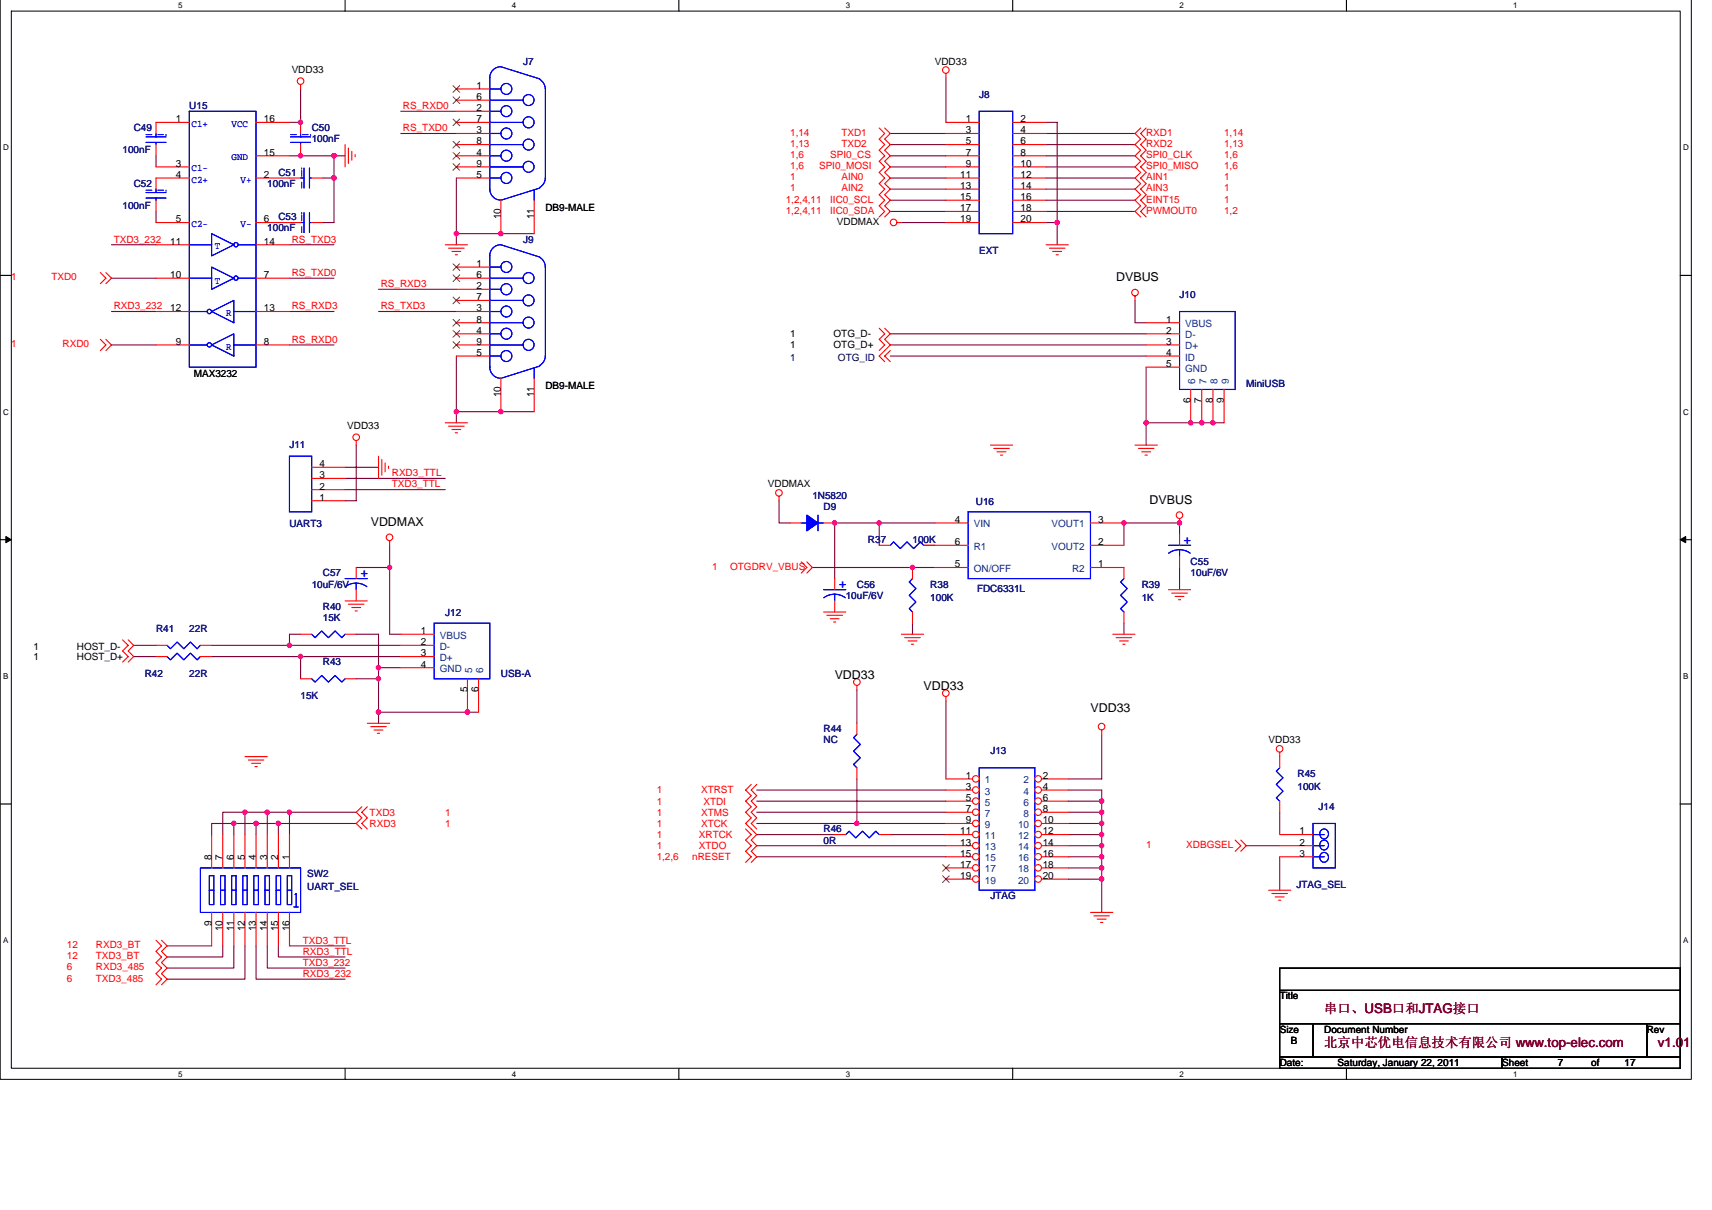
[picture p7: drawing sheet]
<svg xmlns="http://www.w3.org/2000/svg" width="297mm" height="210mm" viewBox="0 0 297 210" stroke-linecap="round" stroke-linejoin="round" font-family="sans-serif">
<defs><g id="words">
<g font-size="2.3" fill="#800000">
<text x="229.8" y="175.8">串口、USB口和JTAG接口</text>
<text x="229.8" y="181.6">北京中芯优电信息技术有限公司 www.top-elec.com</text>
<text x="287.7" y="181.6">v1.01</text>
</g>
<g font-size="2.1">
<text x="193.7" y="48.8">DVBUS</text>
<text x="199.5" y="87.4">DVBUS</text>
<text x="64.3" y="91.3">VDDMAX</text>
<text x="144.8" y="117.7">VDD33</text>
<text x="160.2" y="119.7">VDD33</text>
<text x="189.2" y="123.5">VDD33</text>
</g>
<g font-size="2.1" fill="#00f">
<text x="205.4" y="94.4">+</text>
<text x="62.6" y="100.2">+</text>
<text x="145.6" y="102.1">+</text>
</g>
<g font-size="1.7" fill="#000080">
<text x="90.8" y="11.2">J7</text>
<text x="169.9" y="17">J8</text>
<text x="23.2" y="22.8">C49</text>
<text x="32.8" y="18.9">U15</text>
<text x="54.1" y="22.8">C50</text>
<text x="21.3" y="26.6">100nF</text>
<text x="54.1" y="24.7">100nF</text>
<text x="23.2" y="32.4">C52</text>
<text x="46.4" y="32.4">100nF</text>
<text x="48.3" y="30.5">C51</text>
<text x="21.3" y="36.3">100nF</text>
<text x="46.4" y="40.2">100nF</text>
<text x="48.3" y="38.2">C53</text>
<text x="90.8" y="42.1">J9</text>
<text x="169.9" y="44">EXT</text>
<text x="204.7" y="51.7">J10</text>
<text x="216.2" y="67.2">MiniUSB</text>
<text x="50.2" y="77.8">J11</text>
<text x="140.9" y="86.5">1N5820</text>
<text x="142.9" y="88.4">D9</text>
<text x="169.3" y="87.6">U16</text>
<text x="50.2" y="91.5">UART3</text>
<text x="150.6" y="94.2">R37</text>
<text x="158.3" y="94.2">100K</text>
<text x="54.1" y="101.9">10uF/6V</text>
<text x="56" y="100">C57</text>
<text x="148.7" y="101.9">C56</text>
<text x="161.4" y="101.9">R38</text>
<text x="198.1" y="101.9">R39</text>
<text x="206.6" y="98.1">C55</text>
<text x="206.6" y="100">10uF/6V</text>
<text x="56" y="105.8">R40</text>
<text x="56" y="107.7">15K</text>
<text x="77.3" y="106.9">J12</text>
<text x="146.7" y="103.8">10uF/6V</text>
<text x="161.4" y="104.2">100K</text>
<text x="169.5" y="102.7">FDC6331L</text>
<text x="198.1" y="104.2">1K</text>
<text x="27.1" y="109.6">R41</text>
<text x="32.8" y="109.6">22R</text>
<text x="25.1" y="117.4">R42</text>
<text x="32.8" y="117.4">22R</text>
<text x="56" y="115.4">R43</text>
<text x="86.9" y="117.4">USB-A</text>
<text x="52.2" y="121.2">15K</text>
<text x="142.9" y="127">R44</text>
<text x="142.9" y="128.9">NC</text>
<text x="171.8" y="130.9">J13</text>
<text x="225.1" y="134.7">R45</text>
<text x="225.1" y="137.1">100K</text>
<text x="228.8" y="140.5">J14</text>
<text x="142.9" y="144.4">R46</text>
<text x="142.9" y="146.3">0R</text>
<text x="53.3" y="152.1">SW2</text>
<text x="53.3" y="154.4">UART_SEL</text>
<text x="171.8" y="156">JTAG</text>
<text x="224.9" y="154.1">JTAG_SEL</text>
</g>
<g font-size="1.7">
<text x="162.2" y="11.2">VDD33</text>
<text x="50.6" y="12.7">VDD33</text>
<text x="82.7" y="15.4">1</text>
<text x="82.7" y="17.4">6</text>
<text x="30.5" y="21.2">1</text>
<text x="45.8" y="21.2">16</text>
<text x="82.7" y="23.1">3</text>
<text x="82.7" y="19.3">2</text>
<text x="82.7" y="21.2">7</text>
<text x="167.6" y="21.2">1</text>
<text x="167.6" y="23.1">3</text>
<text x="177.1" y="21.2">2</text>
<text x="177.1" y="23.1">4</text>
<text x="30.5" y="28.9">3</text>
<text x="45.8" y="27">15</text>
<text x="82.7" y="27">4</text>
<text x="82.7" y="28.9">9</text>
<text x="82.7" y="25.1">8</text>
<text x="167.6" y="25.1">5</text>
<text x="167.6" y="27">7</text>
<text x="167.6" y="28.9">9</text>
<text x="177.1" y="25.1">6</text>
<text x="177.1" y="27">8</text>
<text x="177.1" y="28.9">10</text>
<text x="30.5" y="30.9">4</text>
<text x="45.8" y="30.9">2</text>
<text x="82.7" y="30.9">5</text>
<text x="166.6" y="30.9">11</text>
<text x="166.6" y="32.8">13</text>
<text x="166.6" y="34.7">15</text>
<text x="177.1" y="30.9">12</text>
<text x="177.1" y="32.8">14</text>
<text x="177.1" y="34.7">16</text>
<text x="30.5" y="38.6">5</text>
<text x="45.8" y="38.6">6</text>
<text x="86.9" y="38" transform="rotate(-90 86.9 38)">10</text>
<text x="92.7" y="38" transform="rotate(-90 92.7 38)">11</text>
<text x="94.6" y="36.7">DB9-MALE</text>
<text x="145.2" y="39">VDDMAX</text>
<text x="166.6" y="36.7">17</text>
<text x="166.6" y="38.6">19</text>
<text x="177.1" y="36.7">18</text>
<text x="177.1" y="38.6">20</text>
<text x="29.5" y="42.4">11</text>
<text x="45.8" y="42.4">14</text>
<text x="82.7" y="46.3">1</text>
<text x="29.5" y="48.2">10</text>
<text x="45.8" y="48.2">7</text>
<text x="82.7" y="50.2">2</text>
<text x="82.7" y="52.1">7</text>
<text x="82.7" y="48.2">6</text>
<text x="29.5" y="54">12</text>
<text x="30.5" y="59.8">9</text>
<text x="45.8" y="59.8">8</text>
<text x="45.8" y="54">13</text>
<text x="82.7" y="57.9">4</text>
<text x="82.7" y="54">3</text>
<text x="82.7" y="59.8">9</text>
<text x="82.7" y="56">8</text>
<text x="137.1" y="58.5">1</text>
<text x="144.6" y="58.5">OTG_D-</text>
<text x="202.3" y="56">1</text>
<text x="202.3" y="57.9">2</text>
<text x="202.3" y="59.8">3</text>
<text x="33.6" y="65.4">MAX3232</text>
<text x="82.7" y="61.7">5</text>
<text x="137.1" y="60.4">1</text>
<text x="144.6" y="60.4">OTG_D+</text>
<text x="202.3" y="61.7">4</text>
<text x="202.3" y="63.7">5</text>
<text x="86.9" y="68.9" transform="rotate(-90 86.9 68.9)">10</text>
<text x="92.7" y="68.9" transform="rotate(-90 92.7 68.9)">11</text>
<text x="94.6" y="67.6">DB9-MALE</text>
<text x="206.6" y="69.9" transform="rotate(-90 206.6 69.9)">6</text>
<text x="208.5" y="69.9" transform="rotate(-90 208.5 69.9)">7</text>
<text x="210.4" y="69.9" transform="rotate(-90 210.4 69.9)">8</text>
<text x="212.4" y="69.9" transform="rotate(-90 212.4 69.9)">9</text>
<text x="60.3" y="74.5">VDD33</text>
<text x="55.4" y="83">3</text>
<text x="55.4" y="81">4</text>
<text x="55.4" y="86.8">1</text>
<text x="55.4" y="84.9">2</text>
<text x="133.2" y="84.5">VDDMAX</text>
<text x="165.6" y="90.7">4</text>
<text x="165.6" y="94.6">6</text>
<text x="190.6" y="94.6">2</text>
<text x="190.6" y="90.7">3</text>
<text x="165.6" y="98.4">5</text>
<text x="190.6" y="98.4">1</text>
<text x="5.8" y="112.7">1</text>
<text x="13.4" y="112.7">HOST_D-</text>
<text x="73" y="110">1</text>
<text x="73" y="111.9">2</text>
<text x="73" y="113.9">3</text>
<text x="5.8" y="114.5">1</text>
<text x="13.4" y="114.5">HOST_D+</text>
<text x="73" y="115.8">4</text>
<text x="81.1" y="120.1" transform="rotate(-90 81.1 120.1)">5</text>
<text x="83" y="120.1" transform="rotate(-90 83 120.1)">6</text>
<text x="220.1" y="128.9">VDD33</text>
<text x="167.6" y="135.1">1</text>
<text x="167.6" y="137">3</text>
<text x="180.9" y="135.1">2</text>
<text x="180.9" y="137">4</text>
<text x="167.6" y="139">5</text>
<text x="167.6" y="140.9">7</text>
<text x="167.6" y="142.8">9</text>
<text x="180.9" y="139">6</text>
<text x="180.9" y="140.9">8</text>
<text x="180.9" y="142.8">10</text>
<text x="36.7" y="149.2" transform="rotate(-90 36.7 149.2)">8</text>
<text x="38.6" y="149.2" transform="rotate(-90 38.6 149.2)">7</text>
<text x="40.6" y="149.2" transform="rotate(-90 40.6 149.2)">6</text>
<text x="42.5" y="149.2" transform="rotate(-90 42.5 149.2)">5</text>
<text x="44.4" y="149.2" transform="rotate(-90 44.4 149.2)">4</text>
<text x="46.4" y="149.2" transform="rotate(-90 46.4 149.2)">3</text>
<text x="48.3" y="149.2" transform="rotate(-90 48.3 149.2)">2</text>
<text x="50.2" y="149.2" transform="rotate(-90 50.2 149.2)">1</text>
<text x="166.6" y="144.8">11</text>
<text x="166.6" y="146.7">13</text>
<text x="166.6" y="148.6">15</text>
<text x="180.9" y="144.8">12</text>
<text x="180.9" y="146.7">14</text>
<text x="180.9" y="148.6">16</text>
<text x="225.5" y="144.8">1</text>
<text x="225.5" y="146.7">2</text>
<text x="225.5" y="148.6">3</text>
<text x="166.6" y="150.5">17</text>
<text x="166.6" y="152.5">19</text>
<text x="180.9" y="150.5">18</text>
<text x="180.9" y="152.5">20</text>
<text x="36.7" y="160.6" transform="rotate(-90 36.7 160.6)">9</text>
<text x="38.6" y="161.5" transform="rotate(-90 38.6 161.5)">10</text>
<text x="40.6" y="161.5" transform="rotate(-90 40.6 161.5)">11</text>
<text x="42.5" y="161.5" transform="rotate(-90 42.5 161.5)">12</text>
<text x="44.4" y="161.5" transform="rotate(-90 44.4 161.5)">13</text>
<text x="46.4" y="161.5" transform="rotate(-90 46.4 161.5)">14</text>
<text x="48.3" y="161.5" transform="rotate(-90 48.3 161.5)">15</text>
<text x="50.2" y="161.5" transform="rotate(-90 50.2 161.5)">16</text>
<text x="222" y="173.4">Title</text>
<text x="222" y="179.1">Size</text>
<text x="229.8" y="179.1">Document Number</text>
<text x="285.7" y="179.1">Rev</text>
<text x="222" y="184.9">Date:</text>
<text x="224" y="181.1">B</text>
<text x="232.1" y="184.9">Saturday, January 22, 2011</text>
<text x="260.6" y="184.9">Sheet</text>
<text x="270.3" y="184.9">7</text>
<text x="276.1" y="184.9">of</text>
<text x="281.9" y="184.9">17</text>
</g>
<g font-size="1.7" fill="#00f">
<text x="33.2" y="22">C1+</text>
<text x="40.2" y="22">VCC</text>
<text x="33.2" y="29.7">C1-</text>
<text x="40.2" y="27.8">GND</text>
<text x="33.2" y="31.7">C2+</text>
<text x="41.7" y="31.7">V+</text>
<text x="33.2" y="39.4">C2-</text>
<text x="41.7" y="39.4">V-</text>
<text x="37.3" y="43.3">T</text>
<text x="37.3" y="49.3">T</text>
<text x="39.2" y="54.8">R</text>
<text x="39.2" y="60.6">R</text>
</g>
<g font-size="1.7" fill="#f00">
<text x="69.9" y="18.9">RS_RXD0</text>
<text x="69.9" y="22.8">RS_TXD0</text>
<text x="137.1" y="23.5">1,14</text>
<text x="146" y="23.5">TXD1</text>
<text x="198.9" y="23.5">RXD1</text>
<text x="212.4" y="23.5">1,14</text>
<text x="137.1" y="25.5">1,13</text>
<text x="137.1" y="29.3">1,6</text>
<text x="137.1" y="27.4">1,6</text>
<text x="142.1" y="29.3">SPI0_MOSI</text>
<text x="144" y="27.4">SPI0_CS</text>
<text x="146" y="25.5">TXD2</text>
<text x="198.9" y="25.5">RXD2</text>
<text x="198.9" y="27.4">SPI0_CLK</text>
<text x="198.9" y="29.3">SPI0_MISO</text>
<text x="212.4" y="25.5">1,13</text>
<text x="212.4" y="27.4">1,6</text>
<text x="212.4" y="29.3">1,6</text>
<text x="136.3" y="35.1">1,2,4,11</text>
<text x="137.1" y="31.3">1</text>
<text x="137.1" y="33.2">1</text>
<text x="144" y="35.1">IIC0_SCL</text>
<text x="146" y="31.3">AIN0</text>
<text x="146" y="33.2">AIN2</text>
<text x="198.9" y="35.1">EINT15</text>
<text x="198.9" y="31.3">AIN1</text>
<text x="198.9" y="33.2">AIN3</text>
<text x="212.4" y="35.1">1</text>
<text x="212.4" y="31.3">1</text>
<text x="212.4" y="33.2">1</text>
<text x="136.3" y="37.1">1,2,4,11</text>
<text x="144" y="37.1">IIC0_SDA</text>
<text x="198.9" y="37.1">PWMOUT0</text>
<text x="212.4" y="37.1">1,2</text>
<text x="19.7" y="42.1">TXD3_232</text>
<text x="50.6" y="47.9">RS_TXD0</text>
<text x="50.6" y="42.1">RS_TXD3</text>
<text x="2" y="48.6">1</text>
<text x="8.9" y="48.6">TXD0</text>
<text x="19.7" y="53.7">RXD3_232</text>
<text x="50.6" y="53.7">RS_RXD3</text>
<text x="66.1" y="49.8">RS_RXD3</text>
<text x="66.1" y="53.7">RS_TXD3</text>
<text x="50.6" y="59.5">RS_RXD0</text>
<text x="2" y="60.2">1</text>
<text x="10.9" y="60.2">RXD0</text>
<text x="68" y="82.6">RXD3_TTL</text>
<text x="68" y="84.6">TXD3_TTL</text>
<text x="123.6" y="98.8">1</text>
<text x="126.7" y="98.8">OTGDRV_VBUS</text>
<text x="113.9" y="137.6">1</text>
<text x="121.6" y="137.6">XTRST</text>
<text x="64.1" y="143.4">RXD3</text>
<text x="64.1" y="141.5">TXD3</text>
<text x="77.3" y="143.4">1</text>
<text x="77.3" y="141.5">1</text>
<text x="113.9" y="139.6">1</text>
<text x="113.9" y="143.4">1</text>
<text x="113.9" y="141.5">1</text>
<text x="121.6" y="143.4">XTCK</text>
<text x="121.6" y="141.5">XTMS</text>
<text x="122" y="139.6">XTDI</text>
<text x="113.9" y="147.3">1</text>
<text x="113.9" y="145.4">1</text>
<text x="113.9" y="149.2">1,2,6</text>
<text x="120.1" y="149.2">nRESET</text>
<text x="121.3" y="147.3">XTDO</text>
<text x="121.3" y="145.4">XRTCK</text>
<text x="198.9" y="147.1">1</text>
<text x="205.8" y="147.1">XDBGSEL</text>
<text x="11.6" y="164.5">12</text>
<text x="11.6" y="166.4">12</text>
<text x="16.6" y="164.5">RXD3_BT</text>
<text x="16.6" y="166.4">TXD3_BT</text>
<text x="52.5" y="163.7">TXD3_TTL</text>
<text x="52.5" y="165.6">RXD3_TTL</text>
<text x="52.5" y="167.6">TXD3_232</text>
<text x="11.6" y="168.3">6</text>
<text x="11.6" y="170.3">6</text>
<text x="16.6" y="168.3">RXD3_485</text>
<text x="16.6" y="170.3">TXD3_485</text>
<text x="52.5" y="169.5">RXD3_232</text>
</g>
<g font-size="1.7" fill="#004080">
<text x="205.6" y="56.8">VBUS</text>
<text x="205.6" y="58.7">D-</text>
<text x="205.6" y="60.6">D+</text>
<text x="205.6" y="62.5">ID</text>
<text x="205.6" y="64.5">GND</text>
<text x="207.4" y="66.6" transform="rotate(-90 207.4 66.6)">6</text>
<text x="209.3" y="66.6" transform="rotate(-90 209.3 66.6)">7</text>
<text x="211.3" y="66.6" transform="rotate(-90 211.3 66.6)">8</text>
<text x="213.2" y="66.6" transform="rotate(-90 213.2 66.6)">9</text>
<text x="168.9" y="91.5">VIN</text>
<text x="168.9" y="95.4">R1</text>
<text x="182.4" y="95.4">VOUT2</text>
<text x="182.4" y="91.5">VOUT1</text>
<text x="168.9" y="99.2">ON/OFF</text>
<text x="186" y="99.2">R2</text>
<text x="76.3" y="110.8">VBUS</text>
<text x="76.3" y="112.7">D-</text>
<text x="76.3" y="114.7">D+</text>
<text x="76.3" y="116.6">GND</text>
<text x="81.9" y="116.8" transform="rotate(-90 81.9 116.8)">5</text>
<text x="83.8" y="116.8" transform="rotate(-90 83.8 116.8)">6</text>
<text x="170.9" y="135.9">1</text>
<text x="170.9" y="137.8">3</text>
<text x="177.6" y="135.9">2</text>
<text x="177.6" y="137.8">4</text>
<text x="170.9" y="139.8">5</text>
<text x="170.9" y="141.7">7</text>
<text x="170.9" y="143.6">9</text>
<text x="176.6" y="143.6">10</text>
<text x="177.6" y="139.8">6</text>
<text x="177.6" y="141.7">8</text>
<text x="170.9" y="145.6">11</text>
<text x="170.9" y="147.5">13</text>
<text x="170.9" y="149.4">15</text>
<text x="176.6" y="145.6">12</text>
<text x="176.6" y="147.5">14</text>
<text x="176.6" y="149.4">16</text>
<text x="170.9" y="151.3">17</text>
<text x="170.9" y="153.3">19</text>
<text x="176.6" y="151.3">18</text>
<text x="176.6" y="153.3">20</text>
</g>
<g font-size="1.7" fill="#000040">
<text x="137.1" y="62.5">1</text>
<text x="145.4" y="62.5">OTG_ID</text>
</g>
<g font-size="1.4">
<text x="30.9" y="1.5">5</text>
<text x="88.8" y="1.5">4</text>
<text x="146.7" y="1.5">3</text>
<text x="204.7" y="1.5">2</text>
<text x="262.6" y="1.5">1</text>
<text x=".5" y="26.1">D</text>
<text x="292" y="26.1">D</text>
<text x=".5" y="71.9">C</text>
<text x="292" y="71.9">C</text>
<text x=".5" y="117.8">B</text>
<text x="292" y="117.8">B</text>
<text x=".5" y="163.6">A</text>
<text x="292" y="163.6">A</text>
<text x="30.9" y="186.8">5</text>
<text x="88.8" y="186.8">4</text>
<text x="146.7" y="186.8">3</text>
<text x="204.7" y="186.8">2</text>
<text x="262.6" y="186.8">1</text>
</g>
</g></defs>
<path d="M0 0v187.2h293.5v-187.2M2 1.9h289.5v183.4h-289.5z" fill="none" stroke="#000" stroke-width=".17"/>
<g fill="#fff">
<path d="M30.9 .2h.8v1.6h-.8z"/>
<path d="M30.9 185.5h.8v1.6h-.8z"/>
</g>
<path d="M59.9 0v1.9M59.9 185.3v1.9" fill="none" stroke="#000" stroke-width=".19"/>
<g fill="#fff">
<path d="M88.8 .2h.8v1.6h-.8z"/>
<path d="M88.8 185.5h.8v1.6h-.8z"/>
</g>
<path d="M117.8 0v1.9M117.8 185.3v1.9" fill="none" stroke="#000" stroke-width=".19"/>
<g fill="#fff">
<path d="M146.7 .2h.8v1.6h-.8z"/>
<path d="M146.7 185.5h.8v1.6h-.8z"/>
</g>
<path d="M175.7 0v1.9M175.7 185.3v1.9" fill="none" stroke="#000" stroke-width=".19"/>
<g fill="#fff">
<path d="M204.7 .2h.7v1.6h-.7z"/>
<path d="M204.7 185.5h.7v1.6h-.7z"/>
</g>
<path d="M233.6 0v1.9M233.6 185.3v1.9" fill="none" stroke="#000" stroke-width=".19"/>
<g fill="#fff">
<path d="M262.6 .2h.7v1.6h-.7z"/>
<path d="M262.6 185.5h.7v1.6h-.7z"/>
<path d="M.5 24.8h1v1.6h-1z"/>
<path d="M292 24.8h1v1.6h-1z"/>
<path d="M.5 70.7h1v1.5h-1z"/>
<path d="M292 70.7h1v1.5h-1z"/>
</g>
<path d="M0 47.8h2M291.5 47.8h2" fill="none" stroke="#000" stroke-width=".19"/>
<g fill="#fff">
<path d="M.5 116.5h.9v1.6h-.9z"/>
<path d="M292 116.5h.9v1.6h-.9z"/>
</g>
<path d="M0 93.6h2M291.5 93.6h2" fill="none" stroke="#000" stroke-width=".19"/>
<path d="M1 93.1l1 .5-1 .5zM291.5 93.6l1-.5v1z" fill="#000" stroke="#000" stroke-width=".17"/>
<g fill="#fff">
<path d="M.5 162.4h.9v1.5h-.9z"/>
<path d="M292 162.4h.9v1.5h-.9z"/>
</g>
<path d="M0 139.5h2M291.5 139.5h2M222 167.9h69.5v3.9h-69.5zM222 171.8h69.5v5.8h-69.5zM222 177.6h5.8v5.8h-5.8zM227.8 177.6h57.9v5.8h-57.9zM285.7 177.6h5.8v5.8h-5.8zM222 183.4h38.6v1.9h-38.6zM260.6 183.4h30.9v1.9h-30.9z" fill="none" stroke="#000" stroke-width=".19"/>
<g fill="none" stroke="#800040" stroke-width=".19">
<path d="M52.2 15.4v5.8h-2M69.5 19.3h9.7M164.1 13.5v7.7M27.1 27v2M27.1 36.7v1.9M50.2 27h9.7M56 30.9h2M58 27v11.6h-2M69.5 23.2h9.7M79.2 30.9v11.6M154.5 27h9.6M154.5 30.9h9.6"/>
<path d="M154.5 32.8h9.6M154.5 23.2h9.6M154.5 25.1h9.6M154.5 34.7h9.6M154.5 29h9.6M154.5 36.7h9.6M156.4 38.6h7.7M181.5 27h15.4M181.5 38.6h1.9M181.5 30.9h15.4M181.5 21.2h1.9v21.3M181.5 32.8h15.4"/>
<path d="M181.5 23.2h15.4M181.5 25.1h15.4M181.5 34.7h15.4M181.5 29h15.4M181.5 36.7h15.4M19.3 59.8h7.8M19.3 48.3h7.8M19.3 42.5h7.8M19.3 54h7.8M50.2 59.8h7.8M50.2 48.3h7.8M50.2 42.5h7.8"/>
<path d="M50.2 54h7.8M65.7 54h13.5M65.7 50.2h13.5M79.2 40.5h13.5M154.5 59.8h44.4M154.5 57.9h44.4M196.9 52.1v3.9h2M61.8 77.2v9.7h-1.9M79.2 61.8v11.5M79.2 71.4h13.5M154.5 61.8h44.4M198.9 63.7v13.5"/>
<path d="M198.9 73.3h13.5M59.9 81.1h5.8M59.9 83h17.4M59.9 84.9h17.4M61.8 98.4h5.8M67.6 94.6v15.4h1.9M135.2 86.9v3.8h1.9M140.9 98.4h21.3M152.5 94.6v-3.9h-7.7v9.7M152.5 90.7h9.7M160.2 94.6h2M204.7 92.6v-1.9h-9.7v3.9"/>
<path d="M204.7 98.4v3.9M23.2 112h3.9M23.2 113.9h3.9M36.7 112h32.8M36.7 113.9h32.8M52.2 113.9v3.9M52.2 110h-2v2M61.8 117.8h3.9M61.8 110h3.9v15.5M65.7 115.8h3.8M148.7 119.7v5.8M158.3 108.1v1.9"/>
<path d="M195 108.1v1.9M65.7 123.5h17.3M131.3 139h32.8M131.3 137.1h32.8M148.7 135.1v7.8M164.1 121.6v13.5M185.4 139h5.8M185.4 137.1h5.8v15.4M191.2 127.4v7.7h-5.8M40.6 142.9h-3.9v1.9M40.6 142.9h3.8v1.9M40.6 142.9v1.9"/>
<path d="M42.5 140.9h-3.9v3.9M44.4 142.9h3.9v1.9M46.4 140.9h-3.9v3.9M48.3 142.9h13.5M50.2 140.9h-3.8v3.9M50.2 140.9v3.9M50.2 140.9h11.6M131.3 146.7h32.8M131.3 148.6h32.8M131.3 142.9h32.8M131.3 140.9h32.8M131.3 144.8h13.5"/>
<path d="M154.5 144.8h9.6M185.4 152.5h5.8v5.8M185.4 146.7h5.8M185.4 148.6h5.8M185.4 142.9h5.8M185.4 140.9h5.8M185.4 144.8h5.8M185.4 150.6h5.8M216.2 146.7h5.8M222 140.9v3.9M222 148.6v5.8M29 164.1h7.7"/>
<path d="M38.6 164.1v1.9h-9.6M40.6 164.1v3.8h-11.6M42.5 164.1v5.8h-13.5M44.4 164.1v5.8h15.5M46.4 164.1v3.8h13.5M48.3 164.1v1.9h11.6M50.2 164.1h9.7"/>
</g>
<g fill="#f0f" stroke="#f0f" stroke-width=".19">
<circle cx="57.9" cy="27" r=".38"/>
<circle cx="52.1" cy="27" r=".38"/>
<circle cx="52.1" cy="21.2" r=".38"/>
<circle cx="57.9" cy="30.9" r=".38"/>
<circle cx="198.9" cy="73.3" r=".38"/>
<circle cx="50.2" cy="111.9" r=".38"/>
<circle cx="65.7" cy="123.5" r=".38"/>
<circle cx="67.6" cy="98.4" r=".38"/>
<circle cx="52.1" cy="113.9" r=".38"/>
<circle cx="65.7" cy="115.8" r=".38"/>
<circle cx="204.6" cy="90.7" r=".38"/>
<circle cx="195" cy="90.7" r=".38"/>
<circle cx="158.3" cy="98.4" r=".38"/>
<circle cx="86.9" cy="71.4" r=".38"/>
<circle cx="79.2" cy="71.4" r=".38"/>
<circle cx="86.9" cy="40.5" r=".38"/>
<circle cx="79.2" cy="40.5" r=".38"/>
<circle cx="183.4" cy="38.6" r=".38"/>
<circle cx="152.5" cy="90.7" r=".38"/>
<circle cx="144.8" cy="90.7" r=".38"/>
<circle cx="210.4" cy="73.3" r=".38"/>
<circle cx="208.5" cy="73.3" r=".38"/>
<circle cx="206.6" cy="73.3" r=".38"/>
<circle cx="81.1" cy="123.5" r=".38"/>
<circle cx="65.7" cy="117.7" r=".38"/>
<circle cx="191.1" cy="139" r=".38"/>
<circle cx="191.1" cy="144.8" r=".38"/>
<circle cx="191.1" cy="146.7" r=".38"/>
<circle cx="191.1" cy="142.8" r=".38"/>
<circle cx="191.1" cy="152.5" r=".38"/>
<circle cx="148.7" cy="142.8" r=".38"/>
<circle cx="191.1" cy="148.6" r=".38"/>
<circle cx="191.1" cy="140.9" r=".38"/>
<circle cx="191.1" cy="150.6" r=".38"/>
<circle cx="50.2" cy="140.9" r=".38"/>
<circle cx="46.4" cy="140.9" r=".38"/>
<circle cx="42.5" cy="140.9" r=".38"/>
<circle cx="40.6" cy="142.8" r=".38"/>
<circle cx="44.4" cy="142.8" r=".38"/>
<circle cx="48.3" cy="142.8" r=".38"/>
</g>
<g fill="none" stroke="#f00" stroke-width=".19">
<path d="M52.2 14.7v.7M79.2 19.3h5.8M79.2 15.4h5.8M79.2 17.4h5.8M164.1 12.7v.8M27.1 38.6h5.7M27.1 29h5.7M27.1 25.1v1.9M27.1 34.7v2M32.8 21.2h-5.7v2M32.8 30.9h-5.7v1.9M44.4 38.6h7.8"/>
<path d="M44.4 21.2h5.8M44.4 27h5.8M44.4 30.9h7.8M54.1 38.6h1.9M54.1 30.9h1.9M59.9 25.1v3.9M60.4 25.7v2.7M61 26.2v1.6M61.6 26.8v.4M79.2 21.2h5.8M79.2 23.2h5.8M79.2 25.1h5.8"/>
<path d="M79.2 27h5.8M79.2 29h5.8M79.2 30.9h5.8M86.9 34.7v5.8M92.7 34.7v5.8M152.5 22.2l1 1-1 .9 1 1-1 1 1 .9-1 1 1 1-1 .9 1 1-1 1 1 .9-1 1 1 .9-1 1 1 1-1 .9M153.5 22.2l1 1-1 .9 1 1-1 1 1 .9-1 1 1 1-1 .9 1 1-1 1 1 .9-1 1 1 .9-1 1 1 1-1 .9M155.6 38.6h.8M164.1 38.6h5.8M164.1 21.2h5.8M164.1 23.2h5.8M164.1 25.1h5.8"/>
<path d="M164.1 27h5.8M164.1 29h5.8M164.1 30.9h5.8M164.1 32.8h5.8M164.1 34.7h5.8M164.1 36.7h5.8M175.7 38.6h5.8M175.7 21.2h5.8M175.7 23.2h5.8M175.7 25.1h5.8M175.7 27h5.8M175.7 29h5.8"/>
<path d="M175.7 30.9h5.8M175.7 32.8h5.8M175.7 34.7h5.8M175.7 36.7h5.8M197.9 22.2l-1 1 1 .9-1 1 1 1-1 .9 1 1-1 1 1 .9-1 1 1 1-1 .9 1 1-1 .9 1 1-1 1 1 .9M198.9 22.2l-1 1 1 .9-1 1 1 1-1 .9 1 1-1 1 1 .9-1 1 1 1-1 .9 1 1-1 .9 1 1-1 1 1 .9M17.4 47.3l1 1-1 .9M17.4 58.9l1 .9-1 1M18.4 47.3l.9 1-.9 .9M18.4 58.9l.9 .9-.9 1M27.1 42.5h5.7M27.1 48.3h5.7"/>
<path d="M27.1 54h5.7M27.1 59.8h5.7M44.4 42.5h5.8M44.4 48.3h5.8M44.4 54h5.8M44.4 59.8h5.8M77.3 42.5h3.8M77.8 43.1h2.7M78.4 43.6h1.5M79 44.2h.4M79.2 48.3h5.8M79.2 54h5.8"/>
<path d="M79.2 59.8h5.8M79.2 57.9h5.8M79.2 50.2h5.8M79.2 46.3h5.8M79.2 56h5.8M79.2 52.1h5.8M152.5 56.9l1 1-1 1 1 .9-1 1M153.5 56.9l1 1-1 1 1 .9-2 2 1 .9M181.5 42.5h3.9M182.1 43.1h2.7M182.6 43.6h1.6M183.2 44.2h.4"/>
<path d="M196.9 51.4v.7M61.8 76.4v.8M65.7 79.1v3.9M66.2 79.7v2.7M77.3 73.3h3.8M77.8 73.9h2.7M78.4 74.5h1.5M79 75.1h.4M79.2 61.8h5.8M86.9 65.6v5.8M92.7 65.6v5.8M154.5 60.8l-1 1 1 .9"/>
<path d="M171.8 77.2h3.9M172.4 77.8h2.7M173 78.4h1.5M173.6 79h.4M196.9 77.2h3.9M197.5 77.8h2.7M198.1 78.4h1.5M198.7 79h.4M61.8 98.4v2M66.8 80.3v1.6M67.4 80.9v.4M67.6 93.8v.8"/>
<path d="M135.2 86.1v.8M137.1 90.7h1.9M139 97.5l1 .9-1 1M140 97.5l.9 .9-.9 1M142.9 90.7h1.9M152.5 94.6h2M160.2 94.6h7.8M162.2 98.4h5.8M162.2 90.7h5.8M189.2 98.4h5.8v2M189.2 94.6h5.8M189.2 90.7h5.8"/>
<path d="M204.7 90v.7M204.7 92.6v2M204.7 96.5v1.9M21.3 111l.9 1-.9 .9 .9 1-.9 1M22.2 111l1 1-1 .9 1 1-1 1M27.1 113.9h1.9M34.8 113.9h1.9M52.2 110h1.9M52.2 117.8h1.9M59.9 110h1.9M59.9 104.2h3.8M59.9 117.8h1.9"/>
<path d="M60.4 104.8h2.8M61 105.4h1.6M61.6 106h.4M61.8 102.3v1.9M69.5 110h5.8M69.5 113.9h5.8M69.5 112h5.8M69.5 115.8h5.8M81.1 117.8v5.7M83 117.8v5.7M142.9 106.2h3.8M143.5 106.7h2.7"/>
<path d="M144 107.3h1.6M144.6 107.9h.4M144.8 100.4v1.9M144.8 104.2v2M148.7 118.9v.8M156.4 110h3.8M157 110.6h2.7M157.6 111.2h1.5M158.1 111.8h.4M193.1 110h3.8M193.7 110.6h2.7M194.2 111.2h1.6"/>
<path d="M194.8 111.8h.4M195 106.2v1.9M202.7 102.3h3.9M203.3 102.9h2.7M203.9 103.5h1.5M204.5 104h.3M42.5 131.3h3.9M43.1 131.8h2.7M43.7 132.4h1.5M44.2 133h.4M62.8 140l-1 .9 1 1-1 1 1 .9M63.7 125.5h3.9"/>
<path d="M63.7 140l-.9 .9 .9 1-.9 1 .9 .9M64.3 126h2.7M64.9 126.6h1.5M65.5 127.2h.4M130.3 136.1l-.9 1 .9 .9-.9 1 .9 1-.9 .9 .9 1-.9 1 1.9 1.9-1 .9 1 1-1 1 1 .9-1 1M131.3 136.1l-1 1 1 .9-1 1 1 1-1 .9 1 1-1 1 1 .9M148.7 125.5v1.9M148.7 133.2v1.9M164.1 120.8v.8M191.2 126.6v.8M222 130.5v2.7M222 139v1.9"/>
<path d="M36.7 144.8v5.8M36.7 158.3v5.8M38.6 144.8v5.8M38.6 158.3v5.8M40.6 144.8v5.8M40.6 158.3v5.8M42.5 144.8v5.8M42.5 158.3v5.8M44.4 144.8v5.8M44.4 158.3v5.8M46.4 144.8v5.8M46.4 158.3v5.8"/>
<path d="M48.3 144.8v5.8M48.3 158.3v5.8M50.2 144.8v5.8M50.2 158.3v5.8M129.4 143.8l.9 1-.9 .9 .9 1-.9 1 .9 .9-.9 1M144.8 144.8h1.9M152.5 144.8h2M189.2 158.3h3.9M189.8 158.9h2.7M190.4 159.4h1.5M214.3 145.7l1 1-1 1M215.3 145.7l.9 1-.9 1"/>
<path d="M220.1 154.4h3.9M220.7 155h2.7M221.3 155.6h1.5M221.8 156.2h.4M222 144.8h5.8M222 146.7h5.8M222 148.6h5.8M27.1 163.1l.9 1-.9 .9 .9 1-.9 1 .9 .9-.9 1 .9 1-.9 .9M28 163.1l1 1-1 .9 1 1-1 1 1 .9-1 1 1 1-1 .9M190.9 160h.4"/>
<circle cx="52.2" cy="14.1" r=".57"/>
<circle cx="164.1" cy="12.1" r=".57"/>
<circle cx="155" cy="38.6" r=".57"/>
<circle cx="196.9" cy="50.8" r=".57"/>
<circle cx="61.8" cy="75.8" r=".57"/>
<circle cx="67.6" cy="93.2" r=".57"/>
<circle cx="135.1" cy="85.5" r=".57"/>
<circle cx="204.6" cy="89.4" r=".57"/>
<circle cx="148.7" cy="118.3" r=".57"/>
<circle cx="164.1" cy="120.2" r=".57"/>
<circle cx="191.1" cy="126" r=".57"/>
<circle cx="222" cy="129.9" r=".57"/>
</g>
<g fill="none" stroke="#00f" stroke-width=".19">
<path d="M32.8 19.3h11.6v44.4h-11.6zM85 17.4h5.8M85 15.4h1.9M85 19.3h1.9M86.9 11.6a1.9 1.9 0 0 0-1.9 1.9v19.3a1.92 1.92 0 0 0 1.9 1.9M86.9 11.6l6.8 2.1M93.6 13.7a1.97 1.97 0 0 1 1 1.7M94.6 15.4v15.5M169.9 19.3h5.8v21.2h-5.8zM25.3 33.4h3.5M25.3 34.4h3.5M25.3 23.7h3.5"/>
<path d="M25.3 24.7h3.5M27.1 23.2v.5M27.1 24.7v.4M27.1 32.8v.6M27.1 34.4v.3M52.2 30.9h.5M52.2 38.6h.5M52.7 29.1v3.5M52.7 36.9v3.4M53.7 29.1v3.5M53.7 36.9v3.4M53.7 30.9h.4"/>
<path d="M53.7 38.6h.4M85 30.9h1.9M85 21.2h5.8M85 25.1h5.8M85 29h5.8M85 23.2h1.9M85 27h1.9M92.7 33v1.7M93.7 32.6l-6.8 2.1M94.6 30.9a1.88 1.88 0 0 1-1 1.6M32.8 42.5h3.9M32.8 48.3h3.9"/>
<path d="M32.8 54h3.1M32.8 59.8h3.1M36.7 59.8l3.9-1.9v3.9zM36.7 54l3.9-1.9v3.9zM36.7 46.3l3.9 2-3.9 1.9zM36.7 40.5l3.9 2-3.9 1.9zM40.6 54h3.8M40.6 59.8h3.8M41.3 42.5h3.1M41.3 48.3h3.1M85 48.3h5.8M85 54h1.9"/>
<path d="M85 59.8h5.8M85 52.1h5.8M85 56h5.8M85 46.3h1.9M85 50.2h1.9M85 57.9h1.9M86.9 42.5a1.9 1.9 0 0 0-1.9 1.9v19.3a1.92 1.92 0 0 0 1.9 1.9M86.9 42.5l6.8 2.1M93.6 44.6a1.94 1.94 0 0 1 1 1.7M94.6 46.3v15.5M85 61.8h1.9M92.7 63.9v1.7"/>
<path d="M93.7 63.5l-6.8 2.1M94.6 61.7a1.88 1.88 0 0 1-1 1.7M139 90.7h1M141.9 89.4v2.7M141.9 90.7h1M154.5 94.6l.5-.6 1.2 1.2 1.2-1.2 1.1 1.2 1.2-1.2 .5 .6M168 88.8h21.2v11.6h-21.2zM202.7 94.6h3.9M202.8 96a3.1 3.1 0 0 1 3.7 0M204.7 95.4v1.1M29 113.9l.6 .6 1.1-1.2 1.2 1.2 1.1-1.2 1.2 1.2 .6-.6M54.1 110l.6 .6 1.1-1.1 1.2 1.1 1.1-1.1 1.2 1.1 .6-.6"/>
<path d="M54.1 117.8l.6 .5 1.1-1.1 1.2 1.1 1.1-1.1 1.2 1.1 .6-.5M59.9 100.4h3.8M59.9 101.8a3.1 3.1 0 0 1 3.7 0M61.8 101.2v1.1M75.3 108.1h9.7v9.7h-9.7zM142.9 102.3h3.8M142.9 103.7a3.1 3.1 0 0 1 3.8 0M144.8 103.1v1.1M195 100.4l-.6 .6 1.2 1.1-1.2 1.2 1.2 1.1-1.2 1.2 .6 .6M148.7 127.4l-.6 .6 1.2 1.1-1.2 1.2 1.2 1.2-1.2 1.1 .6 .6M169.9 133.2h9.7v21.2h-9.7zM222 133.2l-.6 .6 1.2 1.1-1.2 1.2 1.2 1.1-1.2 1.2 .6 .6"/>
<path d="M34.8 150.6h17.4v7.7h-17.4zM36.3 151.9h.8v5h-.8zM36.3 154.4h.8M38.3 151.9h.7v5h-.7zM38.3 154.4h.7M40.2 151.9h.8v5h-.8zM40.2 154.4h.8M42.1 151.9h.8v5h-.8zM42.1 154.4h.8M44 151.9h.8v5h-.8zM44 154.4h.8M46 151.9h.8v5h-.8z"/>
<path d="M46 154.4h.8M47.9 151.9h.8v5h-.8zM47.9 154.4h.8M49.8 151.9h.8v5h-.8zM49.8 154.4h.8M51 157.3h.8M51.2 155.2l.2-.2v2.3M146.7 144.8l.6-.6 1.2 1.2 1.1-1.2 1.2 1.2 1.2-1.2 .5 .6M227.8 142.9h3.9v7.7h-3.9zM227.8 144.8h2M227.8 146.7h2M227.8 148.6h2"/>
<circle cx="87.9" cy="19.3" r=".95"/>
<circle cx="87.9" cy="15.4" r=".95"/>
<circle cx="91.7" cy="17.4" r=".95"/>
<circle cx="87.9" cy="30.9" r=".96"/>
<circle cx="87.9" cy="27" r=".95"/>
<circle cx="87.9" cy="23.2" r=".95"/>
<circle cx="91.7" cy="21.2" r=".96"/>
<circle cx="91.7" cy="28.9" r=".95"/>
<circle cx="91.7" cy="25.1" r=".95"/>
<circle cx="36.3" cy="54" r=".38"/>
<circle cx="36.3" cy="59.8" r=".38"/>
<circle cx="40.9" cy="48.2" r=".38"/>
<circle cx="40.9" cy="42.4" r=".38"/>
<circle cx="87.9" cy="50.2" r=".96"/>
<circle cx="87.9" cy="54" r=".95"/>
<circle cx="87.9" cy="57.9" r=".95"/>
<circle cx="87.9" cy="46.3" r=".95"/>
<circle cx="91.7" cy="59.8" r=".96"/>
<circle cx="91.7" cy="48.2" r=".95"/>
<circle cx="91.7" cy="52.1" r=".95"/>
<circle cx="91.7" cy="56" r=".95"/>
<circle cx="87.9" cy="61.8" r=".95"/>
<circle cx="229.7" cy="146.6" r=".8"/>
<circle cx="229.7" cy="148.7" r=".8"/>
<circle cx="229.7" cy="144.6" r=".8"/>
</g>
<path d="M25.3 33h3.5M25.3 23.3h3.5M28.8 33h.1M28.8 23.3h.1M52.3 32.6v-3.5M52.3 29.1h.1M52.3 36.9h.1M52.3 40.3v-3.4" fill="none" stroke="#fff" stroke-width=".17" stroke-dasharray="1 1 1 1 1 1 1 1"/>
<path d="M25.3 33h3.5M25.3 23.3h3.5M28.8 33h.1M28.8 23.3h.1M52.3 32.6v-3.5M52.3 29.1h.1M52.3 36.9h.1M52.3 40.3v-3.4" fill="none" stroke="#00f" stroke-width=".17" stroke-dasharray="1 1 1 1 1 1 1 1"/>
<g fill="none" stroke="#804000" stroke-width=".17">
<path d="M78.6 14.9l1.2 1.1M78.6 16.8l1.2 1.2M79.8 14.9l-1.2 1.1M79.8 16.8l-1.2 1.2M78.6 26.5l1.2 1.1M78.6 28.4l1.2 1.1M78.6 24.5l1.2 1.2M78.6 20.7l1.2 1.1M79.8 26.5l-1.2 1.1M79.8 28.4l-1.2 1.1M79.8 24.5l-1.2 1.2M79.8 20.7l-1.2 1.1"/>
<path d="M78.6 57.3l1.2 1.2M78.6 45.8l1.2 1.1M78.6 59.3l1.2 1.1M78.6 55.4l1.2 1.2M78.6 51.5l1.2 1.2M78.6 47.7l1.2 1.2M79.8 57.3l-1.2 1.2M79.8 45.8l-1.2 1.1M79.8 59.3l-1.2 1.1M79.8 55.4l-1.2 1.2M79.8 51.5l-1.2 1.2M79.8 47.7l-1.2 1.2"/>
</g>
<g fill="#00f" stroke="#00f" stroke-width=".19">
<path d="M140 89.4l1.9 1.3-1.9 1.4z" fill-rule="evenodd"/>
<path d="M140 89.4l1.9 1.3-1.9 1.4z" fill-rule="evenodd"/>
</g>
<circle cx="169.3" cy="135.1" r=".57" fill="#fff" stroke="#f00" stroke-width=".19"/>
<path d="M164.1 135.1h4.6" fill="none" stroke="#f00" stroke-width=".19"/>
<circle cx="180.1" cy="135.1" r=".57" fill="#fff" stroke="#f00" stroke-width=".19"/>
<path d="M180.7 135.1h4.7" fill="none" stroke="#f00" stroke-width=".19"/>
<circle cx="169.3" cy="137" r=".57" fill="#fff" stroke="#f00" stroke-width=".19"/>
<path d="M164.1 137.1h4.6" fill="none" stroke="#f00" stroke-width=".19"/>
<circle cx="180.1" cy="137" r=".57" fill="#fff" stroke="#f00" stroke-width=".19"/>
<path d="M180.7 137.1h4.7" fill="none" stroke="#f00" stroke-width=".19"/>
<circle cx="169.3" cy="139" r=".57" fill="#fff" stroke="#f00" stroke-width=".19"/>
<path d="M164.1 139h4.6" fill="none" stroke="#f00" stroke-width=".19"/>
<circle cx="180.1" cy="139" r=".57" fill="#fff" stroke="#f00" stroke-width=".19"/>
<path d="M180.7 139h4.7" fill="none" stroke="#f00" stroke-width=".19"/>
<circle cx="169.3" cy="140.9" r=".57" fill="#fff" stroke="#f00" stroke-width=".19"/>
<path d="M164.1 140.9h4.6" fill="none" stroke="#f00" stroke-width=".19"/>
<circle cx="180.1" cy="140.9" r=".57" fill="#fff" stroke="#f00" stroke-width=".19"/>
<path d="M180.7 140.9h4.7" fill="none" stroke="#f00" stroke-width=".19"/>
<circle cx="169.3" cy="142.8" r=".57" fill="#fff" stroke="#f00" stroke-width=".19"/>
<path d="M164.1 142.9h4.6" fill="none" stroke="#f00" stroke-width=".19"/>
<circle cx="180.1" cy="142.8" r=".57" fill="#fff" stroke="#f00" stroke-width=".19"/>
<path d="M180.7 142.9h4.7" fill="none" stroke="#f00" stroke-width=".19"/>
<circle cx="169.3" cy="144.8" r=".57" fill="#fff" stroke="#f00" stroke-width=".19"/>
<path d="M164.1 144.8h4.6" fill="none" stroke="#f00" stroke-width=".19"/>
<circle cx="180.1" cy="144.8" r=".57" fill="#fff" stroke="#f00" stroke-width=".19"/>
<path d="M180.7 144.8h4.7" fill="none" stroke="#f00" stroke-width=".19"/>
<circle cx="169.3" cy="146.7" r=".57" fill="#fff" stroke="#f00" stroke-width=".19"/>
<path d="M164.1 146.7h4.6" fill="none" stroke="#f00" stroke-width=".19"/>
<circle cx="180.1" cy="146.7" r=".57" fill="#fff" stroke="#f00" stroke-width=".19"/>
<path d="M180.7 146.7h4.7" fill="none" stroke="#f00" stroke-width=".19"/>
<circle cx="169.3" cy="148.6" r=".57" fill="#fff" stroke="#f00" stroke-width=".19"/>
<path d="M164.1 148.6h4.6" fill="none" stroke="#f00" stroke-width=".19"/>
<circle cx="180.1" cy="148.6" r=".57" fill="#fff" stroke="#f00" stroke-width=".19"/>
<path d="M180.7 148.6h4.7" fill="none" stroke="#f00" stroke-width=".19"/>
<circle cx="169.3" cy="150.5" r=".57" fill="#fff" stroke="#f00" stroke-width=".19"/>
<path d="M164.1 150.6h4.6" fill="none" stroke="#f00" stroke-width=".19"/>
<path d="M163.6 150l1.1 1.2M164.7 150l-1.2 1.2" fill="none" stroke="#804000" stroke-width=".17"/>
<circle cx="180.1" cy="150.5" r=".57" fill="#fff" stroke="#f00" stroke-width=".19"/>
<path d="M180.7 150.6h4.7" fill="none" stroke="#f00" stroke-width=".19"/>
<circle cx="169.3" cy="152.5" r=".57" fill="#fff" stroke="#f00" stroke-width=".19"/>
<path d="M164.1 152.5h4.6" fill="none" stroke="#f00" stroke-width=".19"/>
<path d="M163.6 151.9l1.1 1.2M164.7 151.9l-1.2 1.2" fill="none" stroke="#804000" stroke-width=".17"/>
<circle cx="180.1" cy="152.5" r=".57" fill="#fff" stroke="#f00" stroke-width=".19"/>
<g fill="none" stroke="#f00" stroke-width=".19">
<path d="M52.2 21.2v2M52.2 25.1v1.9M198.9 56h5.8M198.9 57.9h5.8M198.9 59.8h5.8M198.9 61.8h5.8M198.9 63.7h5.8M206.6 67.6v5.7M208.5 67.6v5.7M210.5 67.6v5.7M212.4 67.6v5.7M54.1 86.9h5.8"/>
<path d="M54.1 84.9h5.8M54.1 83h5.8M54.1 81.1h5.8M158.3 98.4v2M27.1 112h1.9M34.8 112h1.9M158.3 106.2v1.9M180.7 152.5h4.7"/>
</g>
<path d="M50.4 23.7h3.5M50.4 24.7h3.5M52.2 23.2v.5M52.2 24.7v.4M204.7 54h9.6v13.6h-9.6zM50.2 79.1h3.9v9.7h-3.9zM29 112l.6 .5 1.1-1.1 1.2 1.1 1.1-1.1 1.2 1.1 .6-.5M158.3 100.4l-.5 .6 1.1 1.1-1.1 1.2 1.1 1.1-1.1 1.2 .5 .6" fill="none" stroke="#00f" stroke-width=".19"/>
<path d="M50.4 23.3h3.5M53.9 23.3h.1" fill="none" stroke="#fff" stroke-width=".17" stroke-dasharray="1 1 1 1 1 1 1 1"/>
<path d="M50.4 23.3h3.5M53.9 23.3h.1" fill="none" stroke="#00f" stroke-width=".17" stroke-dasharray="1 1 1 1 1 1 1 1"/>
<g fill="#f0f" stroke="#f0f" stroke-width=".19">
<circle cx="57.9" cy="27" r=".38"/>
<circle cx="52.1" cy="27" r=".38"/>
<circle cx="52.1" cy="21.2" r=".38"/>
<circle cx="57.9" cy="30.9" r=".38"/>
<circle cx="198.9" cy="73.3" r=".38"/>
<circle cx="50.2" cy="111.9" r=".38"/>
<circle cx="65.7" cy="123.5" r=".38"/>
<circle cx="67.6" cy="98.4" r=".38"/>
<circle cx="52.1" cy="113.9" r=".38"/>
<circle cx="65.7" cy="115.8" r=".38"/>
<circle cx="204.6" cy="90.7" r=".38"/>
<circle cx="195" cy="90.7" r=".38"/>
<circle cx="158.3" cy="98.4" r=".38"/>
<circle cx="86.9" cy="71.4" r=".38"/>
<circle cx="79.2" cy="71.4" r=".38"/>
<circle cx="86.9" cy="40.5" r=".38"/>
<circle cx="79.2" cy="40.5" r=".38"/>
<circle cx="183.4" cy="38.6" r=".38"/>
<circle cx="152.5" cy="90.7" r=".38"/>
<circle cx="144.8" cy="90.7" r=".38"/>
<circle cx="210.4" cy="73.3" r=".38"/>
<circle cx="208.5" cy="73.3" r=".38"/>
<circle cx="206.6" cy="73.3" r=".38"/>
<circle cx="81.1" cy="123.5" r=".38"/>
<circle cx="65.7" cy="117.7" r=".38"/>
<circle cx="191.1" cy="139" r=".38"/>
<circle cx="191.1" cy="144.8" r=".38"/>
<circle cx="191.1" cy="146.7" r=".38"/>
<circle cx="191.1" cy="142.8" r=".38"/>
<circle cx="191.1" cy="152.5" r=".38"/>
<circle cx="148.7" cy="142.8" r=".38"/>
<circle cx="191.1" cy="148.6" r=".38"/>
<circle cx="191.1" cy="140.9" r=".38"/>
<circle cx="191.1" cy="150.6" r=".38"/>
<circle cx="50.2" cy="140.9" r=".38"/>
<circle cx="46.4" cy="140.9" r=".38"/>
<circle cx="42.5" cy="140.9" r=".38"/>
<circle cx="40.6" cy="142.8" r=".38"/>
<circle cx="44.4" cy="142.8" r=".38"/>
<circle cx="48.3" cy="142.8" r=".38"/>
</g>
<use href="#words"/>
</svg>
